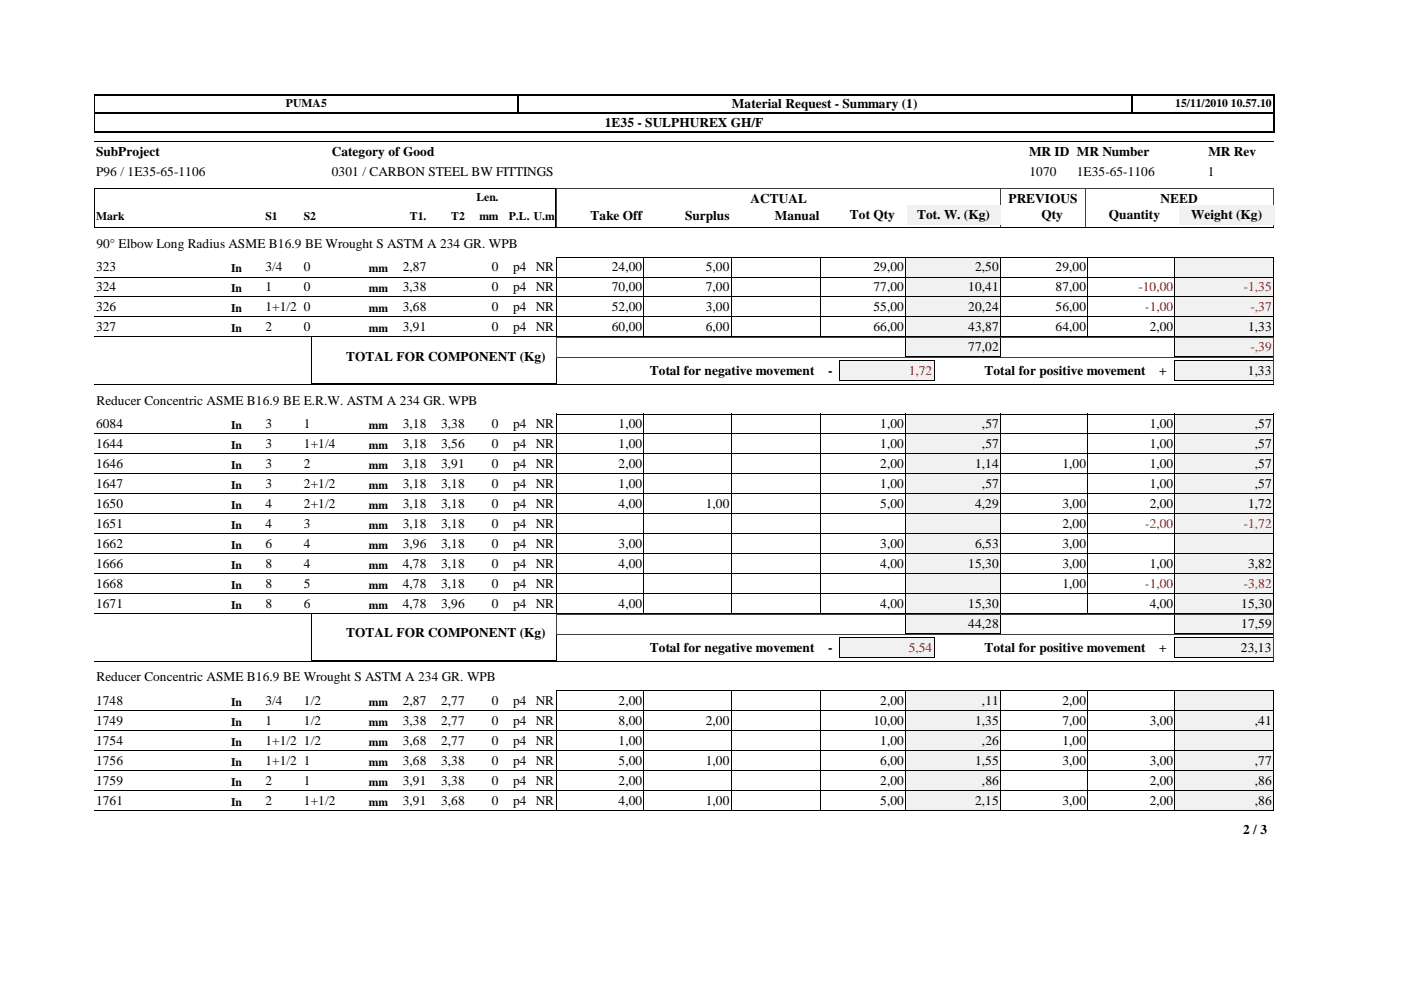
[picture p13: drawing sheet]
<svg xmlns="http://www.w3.org/2000/svg" width="297mm" height="210mm" viewBox="0 0 297 210" stroke-linecap="round" stroke-linejoin="round" font-family="sans-serif">
<defs><g id="words">
<g font-size="2.8">
<text x="155.2" y="22.9">Material Request - Summary (1)</text>
<text x="128.2" y="26.8">1E35 - SULPHUREX GH/F</text>
<text x="20.4" y="33.1">SubProject</text>
<text x="70.4" y="33">Category of Good</text>
<text x="218.2" y="33">MR ID MR Number</text>
<text x="256.2" y="33">MR Rev</text>
<text x="20.4" y="37.3">P96 / 1E35-65-1106</text>
<text x="70.4" y="37.2">0301 / CARBON STEEL BW FITTINGS</text>
<text x="218.3" y="37.2">1070</text>
<text x="228.3" y="37.2">1E35-65-1106</text>
<text x="256.1" y="37.2">1</text>
<text x="125.2" y="46.7">Take Off</text>
<text x="145.2" y="46.7">Surplus</text>
<text x="159.1" y="43">ACTUAL</text>
<text x="164.3" y="46.7">Manual</text>
<text x="180.2" y="46.4">Tot Qty</text>
<text x="194.4" y="46.4">Tot. W. (Kg)</text>
<text x="213.8" y="43">PREVIOUS</text>
<text x="220.8" y="46.4">Qty</text>
<text x="235.1" y="46.4">Quantity</text>
<text x="246.1" y="43">NEED</text>
<text x="252.6" y="46.4">Weight (Kg)</text>
<text x="20.4" y="52.6">90° Elbow Long Radius ASME B16.9 BE Wrought S ASTM A 234 GR. WPB</text>
<text x="20.4" y="57.5">323</text>
<text x="56.3" y="57.5">3/4</text>
<text x="64.4" y="57.5">0</text>
<text x="85.4" y="57.5">2,87</text>
<text x="104.3" y="57.5">0</text>
<text x="108.8" y="57.5">p4 NR</text>
<text x="129.7" y="57.5">24,00</text>
<text x="149.6" y="57.5">5,00</text>
<text x="185.2" y="57.5">29,00</text>
<text x="206.8" y="57.5">2,50</text>
<text x="223.8" y="57.5">29,00</text>
<text x="20.4" y="61.7">324</text>
<text x="20.4" y="66">326</text>
<text x="56.3" y="61.7">1</text>
<text x="56.3" y="66">1+1/2 0</text>
<text x="64.4" y="61.7">0</text>
<text x="85.4" y="61.7">3,38</text>
<text x="85.4" y="66">3,68</text>
<text x="104.3" y="66">0</text>
<text x="104.3" y="61.7">0</text>
<text x="108.8" y="66">p4 NR</text>
<text x="108.8" y="61.7">p4 NR</text>
<text x="129.7" y="61.7">70,00</text>
<text x="129.7" y="66">52,00</text>
<text x="149.6" y="66">3,00</text>
<text x="149.6" y="61.7">7,00</text>
<text x="185.2" y="61.7">77,00</text>
<text x="185.2" y="66">55,00</text>
<text x="205.3" y="61.7">10,41</text>
<text x="205.3" y="66">20,24</text>
<text x="223.8" y="61.7">87,00</text>
<text x="223.8" y="66">56,00</text>
<text x="20.4" y="70.2">327</text>
<text x="56.3" y="70.2">2</text>
<text x="64.4" y="70.2">0</text>
<text x="85.4" y="70.2">3,91</text>
<text x="104.3" y="70.2">0</text>
<text x="108.8" y="70.2">p4 NR</text>
<text x="129.7" y="70.2">60,00</text>
<text x="149.6" y="70.2">6,00</text>
<text x="185.2" y="70.2">66,00</text>
<text x="205.3" y="70.2">43,87</text>
<text x="223.8" y="70.2">64,00</text>
<text x="243.8" y="70.2">2,00</text>
<text x="264.6" y="70.2">1,33</text>
<text x="73.4" y="76.5">TOTAL FOR COMPONENT (Kg)</text>
<text x="205.3" y="74.4">77,02</text>
<text x="137.7" y="79.5">Total for negative movement</text>
<text x="175.6" y="79.5">-</text>
<text x="208.7" y="79.5">Total for positive movement</text>
<text x="245.7" y="79.5">+</text>
<text x="264.5" y="79.5">1,33</text>
<text x="20.4" y="85.8">Reducer Concentric ASME B16.9 BE E.R.W. ASTM A 234 GR. WPB</text>
<text x="20.4" y="90.8">6084</text>
<text x="20.4" y="95">1644</text>
<text x="56.3" y="90.8">3</text>
<text x="56.3" y="95">3</text>
<text x="64.4" y="90.8">1</text>
<text x="64.4" y="95">1+1/4</text>
<text x="85.4" y="90.8">3,18</text>
<text x="85.4" y="95">3,18</text>
<text x="93.5" y="95">3,56</text>
<text x="93.5" y="90.8">3,38</text>
<text x="104.3" y="95">0</text>
<text x="104.3" y="90.8">0</text>
<text x="108.8" y="95">p4 NR</text>
<text x="108.8" y="90.8">p4 NR</text>
<text x="131.1" y="90.8">1,00</text>
<text x="131.1" y="95">1,00</text>
<text x="186.6" y="90.8">1,00</text>
<text x="186.6" y="95">1,00</text>
<text x="208.2" y="90.8">,57</text>
<text x="208.2" y="95">,57</text>
<text x="243.8" y="90.8">1,00</text>
<text x="243.8" y="95">1,00</text>
<text x="266.1" y="90.8">,57</text>
<text x="266.1" y="95">,57</text>
<text x="20.4" y="99.2">1646</text>
<text x="56.3" y="99.2">3</text>
<text x="64.4" y="99.2">2</text>
<text x="85.4" y="99.2">3,18</text>
<text x="93.5" y="99.2">3,91</text>
<text x="104.3" y="99.2">0</text>
<text x="108.8" y="99.2">p4 NR</text>
<text x="131.1" y="99.2">2,00</text>
<text x="186.6" y="99.2">2,00</text>
<text x="206.8" y="99.2">1,14</text>
<text x="225.3" y="99.2">1,00</text>
<text x="243.8" y="99.2">1,00</text>
<text x="266.1" y="99.2">,57</text>
<text x="20.4" y="103.5">1647</text>
<text x="20.4" y="107.7">1650</text>
<text x="56.3" y="103.5">3</text>
<text x="56.3" y="107.7">4</text>
<text x="64.4" y="103.5">2+1/2</text>
<text x="64.4" y="107.7">2+1/2</text>
<text x="85.4" y="103.5">3,18</text>
<text x="85.4" y="107.7">3,18</text>
<text x="93.5" y="103.5">3,18</text>
<text x="93.5" y="107.7">3,18</text>
<text x="104.3" y="103.5">0</text>
<text x="104.3" y="107.7">0</text>
<text x="108.8" y="103.5">p4 NR</text>
<text x="108.8" y="107.7">p4 NR</text>
<text x="131.1" y="103.5">1,00</text>
<text x="131.1" y="107.7">4,00</text>
<text x="149.6" y="107.7">1,00</text>
<text x="186.6" y="103.5">1,00</text>
<text x="186.6" y="107.7">5,00</text>
<text x="206.8" y="107.7">4,29</text>
<text x="208.2" y="103.5">,57</text>
<text x="225.3" y="107.7">3,00</text>
<text x="243.8" y="103.5">1,00</text>
<text x="243.8" y="107.7">2,00</text>
<text x="264.6" y="107.7">1,72</text>
<text x="266.1" y="103.5">,57</text>
<text x="20.4" y="111.9">1651</text>
<text x="56.3" y="111.9">4</text>
<text x="64.4" y="111.9">3</text>
<text x="85.4" y="111.9">3,18</text>
<text x="93.5" y="111.9">3,18</text>
<text x="104.3" y="111.9">0</text>
<text x="108.8" y="111.9">p4 NR</text>
<text x="225.3" y="111.9">2,00</text>
<text x="20.4" y="116.2">1662</text>
<text x="56.3" y="116.2">6</text>
<text x="64.4" y="116.2">4</text>
<text x="85.4" y="116.2">3,96</text>
<text x="93.5" y="116.2">3,18</text>
<text x="104.3" y="116.2">0</text>
<text x="108.8" y="116.2">p4 NR</text>
<text x="131.1" y="116.2">3,00</text>
<text x="186.6" y="116.2">3,00</text>
<text x="206.8" y="116.2">6,53</text>
<text x="225.3" y="116.2">3,00</text>
<text x="20.4" y="120.4">1666</text>
<text x="20.4" y="124.6">1668</text>
<text x="56.3" y="120.4">8</text>
<text x="56.3" y="124.6">8</text>
<text x="64.4" y="120.4">4</text>
<text x="64.4" y="124.6">5</text>
<text x="85.4" y="120.4">4,78</text>
<text x="85.4" y="124.6">4,78</text>
<text x="93.5" y="120.4">3,18</text>
<text x="93.5" y="124.6">3,18</text>
<text x="104.3" y="120.4">0</text>
<text x="104.3" y="124.6">0</text>
<text x="108.8" y="120.4">p4 NR</text>
<text x="108.8" y="124.6">p4 NR</text>
<text x="131.1" y="120.4">4,00</text>
<text x="186.6" y="120.4">4,00</text>
<text x="205.3" y="120.4">15,30</text>
<text x="225.3" y="120.4">3,00</text>
<text x="225.3" y="124.6">1,00</text>
<text x="243.8" y="120.4">1,00</text>
<text x="264.6" y="120.4">3,82</text>
<text x="20.4" y="128.9">1671</text>
<text x="56.3" y="128.9">8</text>
<text x="64.4" y="128.9">6</text>
<text x="85.4" y="128.9">4,78</text>
<text x="93.5" y="128.9">3,96</text>
<text x="104.3" y="128.9">0</text>
<text x="108.8" y="128.9">p4 NR</text>
<text x="131.1" y="128.9">4,00</text>
<text x="186.6" y="128.9">4,00</text>
<text x="205.3" y="128.9">15,30</text>
<text x="243.8" y="128.9">4,00</text>
<text x="263.2" y="128.9">15,30</text>
<text x="73.4" y="135.1">TOTAL FOR COMPONENT (Kg)</text>
<text x="205.3" y="133.1">44,28</text>
<text x="263.2" y="133.1">17,59</text>
<text x="137.7" y="138.2">Total for negative movement</text>
<text x="175.6" y="138.2">-</text>
<text x="208.7" y="138.2">Total for positive movement</text>
<text x="245.7" y="138.2">+</text>
<text x="263.1" y="138.1">23,13</text>
<text x="20.4" y="149.4">1748</text>
<text x="20.4" y="144.5">Reducer Concentric ASME B16.9 BE Wrought S ASTM A 234 GR. WPB</text>
<text x="56.3" y="149.4">3/4</text>
<text x="64.4" y="149.4">1/2</text>
<text x="85.4" y="149.4">2,87</text>
<text x="93.5" y="149.4">2,77</text>
<text x="104.3" y="149.4">0</text>
<text x="108.8" y="149.4">p4 NR</text>
<text x="131.1" y="149.4">2,00</text>
<text x="186.6" y="149.4">2,00</text>
<text x="208.2" y="149.4">,11</text>
<text x="225.3" y="149.4">2,00</text>
<text x="20.4" y="153.7">1749</text>
<text x="56.3" y="153.7">1</text>
<text x="64.4" y="153.7">1/2</text>
<text x="85.4" y="153.7">3,38</text>
<text x="93.5" y="153.7">2,77</text>
<text x="104.3" y="153.7">0</text>
<text x="108.8" y="153.7">p4 NR</text>
<text x="131.1" y="153.7">8,00</text>
<text x="149.6" y="153.7">2,00</text>
<text x="185.2" y="153.7">10,00</text>
<text x="206.8" y="153.7">1,35</text>
<text x="225.3" y="153.7">7,00</text>
<text x="243.8" y="153.7">3,00</text>
<text x="266.1" y="153.7">,41</text>
<text x="20.4" y="157.9">1754</text>
<text x="56.3" y="157.9">1+1/2 1/2</text>
<text x="85.4" y="157.9">3,68</text>
<text x="93.5" y="157.9">2,77</text>
<text x="104.3" y="157.9">0</text>
<text x="108.8" y="157.9">p4 NR</text>
<text x="131.1" y="157.9">1,00</text>
<text x="186.6" y="157.9">1,00</text>
<text x="208.2" y="157.9">,26</text>
<text x="225.3" y="157.9">1,00</text>
<text x="20.4" y="162.1">1756</text>
<text x="20.4" y="166.4">1759</text>
<text x="56.3" y="162.1">1+1/2 1</text>
<text x="56.3" y="166.4">2</text>
<text x="64.4" y="166.4">1</text>
<text x="85.4" y="162.1">3,68</text>
<text x="85.4" y="166.4">3,91</text>
<text x="93.5" y="162.1">3,38</text>
<text x="93.5" y="166.4">3,38</text>
<text x="104.3" y="162.1">0</text>
<text x="104.3" y="166.4">0</text>
<text x="108.8" y="162.1">p4 NR</text>
<text x="108.8" y="166.4">p4 NR</text>
<text x="131.1" y="162.1">5,00</text>
<text x="131.1" y="166.4">2,00</text>
<text x="149.6" y="162.1">1,00</text>
<text x="186.6" y="162.1">6,00</text>
<text x="186.6" y="166.4">2,00</text>
<text x="206.8" y="162.1">1,55</text>
<text x="208.2" y="166.4">,86</text>
<text x="225.3" y="162.1">3,00</text>
<text x="243.8" y="162.1">3,00</text>
<text x="243.8" y="166.4">2,00</text>
<text x="266.1" y="162.1">,77</text>
<text x="266.1" y="166.4">,86</text>
<text x="20.4" y="170.6">1761</text>
<text x="56.3" y="170.6">2</text>
<text x="64.4" y="170.6">1+1/2</text>
<text x="85.4" y="170.6">3,91</text>
<text x="93.5" y="170.6">3,68</text>
<text x="104.3" y="170.6">0</text>
<text x="108.8" y="170.6">p4 NR</text>
<text x="131.1" y="170.6">4,00</text>
<text x="149.6" y="170.6">1,00</text>
<text x="186.6" y="170.6">5,00</text>
<text x="206.8" y="170.6">2,15</text>
<text x="225.3" y="170.6">3,00</text>
<text x="243.8" y="170.6">2,00</text>
<text x="266.1" y="170.6">,86</text>
<text x="263.6" y="176.9">2 / 3</text>
</g>
<g font-size="2.8" fill="#f00">
<text x="241.4" y="61.7">-10,00</text>
<text x="242.8" y="66">-1,00</text>
<text x="263.7" y="61.7">-1,35</text>
<text x="265.1" y="66">-,37</text>
<text x="265.1" y="74.4">-,39</text>
<text x="192.7" y="79.5">1,72</text>
<text x="242.8" y="111.9">-2,00</text>
<text x="263.7" y="111.9">-1,72</text>
<text x="242.8" y="124.6">-1,00</text>
<text x="263.7" y="124.6">-3,82</text>
<text x="192.7" y="138.1">5,54</text>
</g>
<g font-size="2.5">
<text x="60.6" y="22.6">PUMA5</text>
<text x="249.2" y="22.6">15/11/2010 10.57.10</text>
<text x="20.4" y="46.7">Mark</text>
<text x="56.3" y="46.7">S1</text>
<text x="64.4" y="46.7">S2</text>
<text x="86.9" y="46.7">T1.</text>
<text x="95.7" y="46.7">T2</text>
<text x="101" y="42.7">Len.</text>
<text x="101.6" y="46.7">mm</text>
<text x="107.9" y="46.7">P.L. U.m</text>
<text x="49" y="57.7">In</text>
<text x="78.2" y="57.7">mm</text>
<text x="49" y="62">In</text>
<text x="78.2" y="62">mm</text>
<text x="49" y="66.2">In</text>
<text x="49" y="70.4">In</text>
<text x="78.2" y="66.2">mm</text>
<text x="78.2" y="70.4">mm</text>
<text x="49" y="91">In</text>
<text x="49" y="95.2">In</text>
<text x="78.2" y="91">mm</text>
<text x="78.2" y="95.2">mm</text>
<text x="49" y="99.5">In</text>
<text x="78.2" y="99.5">mm</text>
<text x="49" y="103.7">In</text>
<text x="49" y="107.9">In</text>
<text x="78.2" y="103.7">mm</text>
<text x="78.2" y="107.9">mm</text>
<text x="49" y="112.2">In</text>
<text x="78.2" y="112.2">mm</text>
<text x="49" y="116.4">In</text>
<text x="78.2" y="116.4">mm</text>
<text x="49" y="120.6">In</text>
<text x="49" y="124.9">In</text>
<text x="78.2" y="120.6">mm</text>
<text x="78.2" y="124.9">mm</text>
<text x="49" y="129.1">In</text>
<text x="78.2" y="129.1">mm</text>
<text x="49" y="149.7">In</text>
<text x="78.2" y="149.7">mm</text>
<text x="49" y="153.9">In</text>
<text x="78.2" y="153.9">mm</text>
<text x="49" y="158.2">In</text>
<text x="78.2" y="158.2">mm</text>
<text x="49" y="162.4">In</text>
<text x="49" y="166.6">In</text>
<text x="78.2" y="162.4">mm</text>
<text x="78.2" y="166.6">mm</text>
<text x="49" y="170.9">In</text>
<text x="78.2" y="170.9">mm</text>
</g>
</g></defs>
<path d="M270.1 20v4.1M20 20.1h250.3M20 24h250.3M20 27.9h250.3" fill="none" stroke="#000" stroke-width=".25"/>
<path d="M239.9 20v4.1" fill="none" stroke="#000" stroke-width=".38"/>
<path d="M109.9 20v4.1" fill="none" stroke="#000" stroke-width=".34"/>
<path d="M20.1 20v8M20 30h250M20 39.9h97.9M20 39.9v8.3l97.9 .1v-8.4" fill="none" stroke="#000" stroke-width=".21"/>
<path d="M20 24h250.3M270.1 23.9v4.1" fill="none" stroke="#000" stroke-width=".3"/>
<path d="M118 39.9h152M118 39.9v8.3h152M212.1 39.9v8.4M212.2 39.9v8.4M230.1 39.9v8.4M270 39.9v8.4" fill="none" stroke="#404040" stroke-width=".21"/>
<path d="M99.6 43.9h6.4v3.8h-6.4z" fill="#fff"/>
<g fill="#f1f1f1">
<path d="M192.3 43.4h19.8v4.2h-19.8z"/>
<path d="M250 43.4h20.2v4.2h-20.2z"/>
</g>
<path d="M20 48.3h250M20 58.7h172.1M136.5 54.5v4.3M155 54.5v4.3M174.1 54.5v4.3M192 54.5v4.3M192.1 54.5h-74.1v4.3M212.1 54.5h37v4.3M212.1 58.7h37M212.1 54.5v4.3M230.6 54.5v4.3" fill="none" stroke="#000" stroke-width=".21"/>
<path d="M192.1 54.5h20v4.2h-20z" fill="#f1f1f1"/>
<path d="M192 58.7h20.1M192 58.8v-4.3h20.1v4.3" fill="none" stroke="#000" stroke-width=".21"/>
<path d="M249.1 54.5h20.9v4.2h-20.9z" fill="#f1f1f1"/>
<path d="M136.5 58.7v4.3M155 58.7v4.3M174.1 58.7v4.3M192 58.7v4.3M192.1 58.7h-74.1v4.3M212.1 58.7h57.9M212.1 58.7v4.3M230.6 58.7v4.3M249.1 54.5h20.9M249.1 54.5v8.5h-37M270 54.5v4.3M20 63h172.1" fill="none" stroke="#000" stroke-width=".21"/>
<path d="M192.1 58.7h20v4.2h-20z" fill="#f1f1f1"/>
<path d="M192 58.7h20.1v4.3h-20.1z" fill="none" stroke="#000" stroke-width=".21"/>
<path d="M249.1 58.7h20.9v4.2h-20.9z" fill="#f1f1f1"/>
<path d="M249.1 58.7h20.9M249.1 58.7v8.5h-37M270 58.7v4.3M20 67.2h172.1M136.5 62.9v4.3M155 62.9v4.3M174.1 62.9v4.3M192 62.9v4.3M192.1 63h-74.1v4.2M212.1 63h57.9M212.1 62.9v4.3M230.6 62.9v4.3" fill="none" stroke="#000" stroke-width=".21"/>
<path d="M192.1 62.9h20v4.3h-20z" fill="#f1f1f1"/>
<path d="M192 63h20.1v4.2h-20.1z" fill="none" stroke="#000" stroke-width=".21"/>
<path d="M249.1 62.9h20.9v4.3h-20.9z" fill="#f1f1f1"/>
<g fill="none" stroke="#000" stroke-width=".21">
<path d="M20 71.4h172.1M118 67.2h74.1M118 67.2v4.3M136.5 67.2v4.3M155 67.2v4.3M174.1 67.2v4.3M192 67.2v4.3M212.1 67.2h57.9M212.1 67.2v4.3M230.6 67.2v4.3M249.1 63h20.9M249.1 62.9v8.6l-37-.1"/>
<path d="M270 62.9v4.3"/>
</g>
<path d="M192.1 67.2h20v4.2h-20z" fill="#f1f1f1"/>
<path d="M192 67.2h20.1M192 67.2v4.2l20.1 .1v-4.3" fill="none" stroke="#000" stroke-width=".21"/>
<path d="M249.1 67.2h20.9v4.2h-20.9z" fill="#f1f1f1"/>
<path d="M249.1 67.2h20.9M249.1 71.4h20.9M249.1 67.2v4.3M270 67.2v4.3" fill="none" stroke="#000" stroke-width=".21"/>
<path d="M192.1 71.4h20v4.2h-20z" fill="#f1f1f1"/>
<path d="M192 71.4h20.1M192 71.4v4.3h20.1v-4.3" fill="none" stroke="#000" stroke-width=".21"/>
<path d="M249.1 71.4h20.9v4.2h-20.9z" fill="#f1f1f1"/>
<path d="M249.1 71.4h20.9M249.1 75.7h20.9M249.1 71.4v4.3M270 71.4v4.3" fill="none" stroke="#000" stroke-width=".21"/>
<path d="M249.1 76.5h20.8v4.1h-20.8z" fill="#f1f1f1"/>
<path d="M249 76.4h21l-.1 4.3h-20.9z" fill="none" stroke="#000" stroke-width=".21"/>
<path d="M178 76.5h20v4.1h-20z" fill="#f1f1f1"/>
<g fill="none" stroke="#000" stroke-width=".21">
<path d="M66 71.4h52.1M66 71.4v10M118 71.4v10M177.9 76.4h20.2v4.3h-20.2zM20 81.5h250M20 92h172.1M66 81.4h52.1M136.5 87.8v4.2M155 87.8v4.2M174.1 87.8v4.2M192 87.8v4.2M192.1 87.8h-74.1v4.2"/>
<path d="M212.1 87.8h37v4.2h-37M212.1 87.8v4.2M230.6 87.8v4.2"/>
</g>
<path d="M118 75.8v-4.3h152.1v4.3M118 75.7v5.8h152.1v-5.7h-152.1" fill="none" stroke="#404040" stroke-width=".21"/>
<path d="M192.1 87.8h20v4.2h-20z" fill="#f1f1f1"/>
<path d="M192 87.8h20.1v4.2h-20.1z" fill="none" stroke="#000" stroke-width=".21"/>
<path d="M249.1 87.8h20.9v4.2h-20.9z" fill="#f1f1f1"/>
<path d="M20 96.2h172.1M136.5 92v4.3M155 92v4.3M174.1 92v4.3M192 92v4.3M192.1 92h-74.1v4.3M212.1 92h57.9M212.1 92v4.3M230.6 92v4.3M249.1 87.8h20.9M249.1 87.8v8.5l-37-.1M270 87.8v4.2" fill="none" stroke="#000" stroke-width=".21"/>
<path d="M192.1 92h20v4.2h-20z" fill="#f1f1f1"/>
<path d="M192 92h20.1v4.3l-20.1-.1z" fill="none" stroke="#000" stroke-width=".21"/>
<path d="M249.1 92h20.9v4.2h-20.9z" fill="#f1f1f1"/>
<g fill="none" stroke="#000" stroke-width=".21">
<path d="M118 96.2h74.1M118 96.2v4.3M136.5 96.2v4.3M155 96.2v4.3M174.1 96.2v4.3M192 96.2v4.3M212.1 96.2h57.9M212.1 96.2v4.3M230.6 96.2v4.3M249.1 92h20.9M249.1 92v8.5h-37M270 92v4.3"/>
<path d="M20 100.5h172.1"/>
</g>
<path d="M192.1 96.2h20v4.3h-20z" fill="#f1f1f1"/>
<path d="M192 96.2h20.1M192 96.2v4.3h20.1v-4.3" fill="none" stroke="#000" stroke-width=".21"/>
<path d="M249.1 96.2h20.9v4.3h-20.9z" fill="#f1f1f1"/>
<g fill="none" stroke="#000" stroke-width=".21">
<path d="M249.1 96.2h20.9M249.1 96.2v8.5h-37M270 96.2v4.3M20 104.7h172.1M118 100.5h74.1M118 100.5v4.2M136.5 100.5v4.2M155 100.5v4.2M174.1 100.5v4.2M192 100.5v4.2M212.1 100.5h57.9M212.1 100.5v4.2"/>
<path d="M230.6 100.5v4.2"/>
</g>
<path d="M192.1 100.5h20v4.2h-20z" fill="#f1f1f1"/>
<path d="M192 100.5h20.1M192 100.5v4.2h20.1v-4.2" fill="none" stroke="#000" stroke-width=".21"/>
<path d="M249.1 100.5h20.9v4.2h-20.9z" fill="#f1f1f1"/>
<g fill="none" stroke="#000" stroke-width=".21">
<path d="M20 108.9h172.1M118 104.7h74.1M118 104.7v4.3M136.5 104.7v4.3M155 104.7v4.3M174.1 104.7v4.3M192 104.7v4.3M212.1 104.7h57.9M212.1 108.9h37M212.1 104.7v4.3M230.6 104.7v4.3M249.1 100.5h20.9"/>
<path d="M249.1 100.5v8.5M270 100.5v4.2"/>
</g>
<path d="M192.1 104.7h20v4.2h-20z" fill="#f1f1f1"/>
<path d="M192 104.7h20.1M192 108.9h20.1M192 104.7v4.3M212.1 104.7v4.3" fill="none" stroke="#000" stroke-width=".21"/>
<path d="M249.1 104.7h20.9v4.2h-20.9z" fill="#f1f1f1"/>
<g fill="none" stroke="#000" stroke-width=".21">
<path d="M20 113.2h172.1M136.5 108.9v4.3M155 108.9v4.3M174.1 108.9v4.3M192 108.9v4.3M192.1 108.9h-74.1v4.3M212.1 108.9h57.9M212.1 113.2h37M212.1 108.9v4.3M230.6 108.9v4.3M249.1 104.7h20.9M249.1 104.7v8.5"/>
<path d="M270 104.7v4.3"/>
</g>
<path d="M192.1 108.9h20v4.3h-20z" fill="#f1f1f1"/>
<path d="M192 113.2h20.1M192 113.2v-4.3h20.1v4.3" fill="none" stroke="#000" stroke-width=".21"/>
<path d="M249.1 108.9h20.9v4.3h-20.9z" fill="#f1f1f1"/>
<g fill="none" stroke="#000" stroke-width=".21">
<path d="M20 117.4h172.1M136.5 113.2v4.2M155 113.2v4.2M174.1 113.2v4.2M192 113.2v4.2M192.1 113.2h-74.1v4.2M212.1 113.2h57.9M212.1 117.4h37M212.1 113.2v4.2M230.6 113.2v4.2M249.1 108.9h20.9M249.1 108.9v8.5"/>
<path d="M270 108.9v4.3"/>
</g>
<path d="M192.1 113.2h20v4.2h-20z" fill="#f1f1f1"/>
<path d="M192 117.4h20.1M192 117.4v-4.2h20.1v4.2" fill="none" stroke="#000" stroke-width=".21"/>
<path d="M249.1 113.2h20.9v4.2h-20.9z" fill="#f1f1f1"/>
<path d="M136.5 117.4v4.3M155 117.4v4.3M174.1 117.4v4.3M192 117.4v4.3M192.1 117.4h-74.1v4.3M212.1 117.4h57.9M212.1 117.4v4.3M230.6 117.4v4.3M249.1 113.2h20.9M249.1 113.2v8.5l-37-.1M270 113.2v4.2M20 121.6h172.1" fill="none" stroke="#000" stroke-width=".21"/>
<path d="M192.1 117.4h20v4.2h-20z" fill="#f1f1f1"/>
<path d="M192 117.4h20.1v4.3l-20.1-.1z" fill="none" stroke="#000" stroke-width=".21"/>
<path d="M249.1 117.4h20.9v4.2h-20.9z" fill="#f1f1f1"/>
<path d="M249.1 117.4h20.9M249.1 117.4v8.5h-37M270 117.4v4.3M20 125.9h172.1M136.5 121.6v4.3M155 121.6v4.3M174.1 121.6v4.3M192 121.6v4.3M192.1 121.6h-74.1v4.3M212.1 121.6h57.9M212.1 121.6v4.3M230.6 121.6v4.3" fill="none" stroke="#000" stroke-width=".21"/>
<path d="M192.1 121.6h20v4.3h-20z" fill="#f1f1f1"/>
<path d="M192 121.6h20.1v4.3h-20.1z" fill="none" stroke="#000" stroke-width=".21"/>
<path d="M249.1 121.6h20.9v4.3h-20.9z" fill="#f1f1f1"/>
<g fill="none" stroke="#000" stroke-width=".21">
<path d="M20 130.1h172.1M118 125.9h74.1M118 125.9v4.2M136.5 125.9v4.2M155 125.9v4.2M174.1 125.9v4.2M192 125.9v4.2M212.1 125.9h57.9M212.1 125.9v4.2M230.6 125.9v4.2M249.1 121.6h20.9M249.1 121.6v8.5h-37"/>
<path d="M270 121.6v4.3"/>
</g>
<path d="M192.1 125.9h20v4.2h-20z" fill="#f1f1f1"/>
<path d="M192 125.9h20.1M192 125.9v4.2h20.1v-4.2" fill="none" stroke="#000" stroke-width=".21"/>
<path d="M249.1 125.9h20.9v4.2h-20.9z" fill="#f1f1f1"/>
<path d="M249.1 125.9h20.9M249.1 130.1h20.9M249.1 125.9v4.2M270 125.9v4.2" fill="none" stroke="#000" stroke-width=".21"/>
<path d="M192.1 130.1h20v4.2h-20z" fill="#f1f1f1"/>
<path d="M192 130.1h20.1M192 130.1v4.2l20.1 .1v-4.3" fill="none" stroke="#000" stroke-width=".21"/>
<path d="M249.1 130.1h20.9v4.2h-20.9z" fill="#f1f1f1"/>
<path d="M249.1 130.1h20.9M249.1 134.3h20.9M249.1 130.1v4.3M270 130.1v4.3" fill="none" stroke="#000" stroke-width=".21"/>
<path d="M249.1 135.1h20.8v4.2h-20.8z" fill="#f1f1f1"/>
<path d="M249 135.1h21l-.1 4.3-20.9-.1z" fill="none" stroke="#000" stroke-width=".21"/>
<path d="M178 135.1h20v4.2h-20z" fill="#f1f1f1"/>
<g fill="none" stroke="#000" stroke-width=".21">
<path d="M66 130.1h52.1M66 130.1v10M118 130.1v10M177.9 135.1h20.2v4.3l-20.2-.1zM20 140.2h250M20 150.7h172.1M66 140.1h52.1M136.5 146.4v4.3M155 146.4v4.3M174.1 146.4v4.3M192 146.4v4.3M192.1 146.5h-74.1v4.2"/>
<path d="M212.1 146.5h37v4.2h-37M212.1 146.4v4.3M230.6 146.4v4.3"/>
</g>
<path d="M118 134.5v-4.3h152.1v4.3M118 134.4v5.8h152.1v-5.8h-152.1" fill="none" stroke="#404040" stroke-width=".21"/>
<path d="M192.1 146.4h20v4.3h-20z" fill="#f1f1f1"/>
<path d="M192 146.5h20.1v4.2h-20.1z" fill="none" stroke="#000" stroke-width=".21"/>
<path d="M249.1 146.4h20.9v4.3h-20.9z" fill="#f1f1f1"/>
<g fill="none" stroke="#000" stroke-width=".21">
<path d="M20 154.9h172.1M118 150.7h74.1M118 150.7v4.2M136.5 150.7v4.2M155 150.7v4.2M174.1 150.7v4.2M192 150.7v4.2M212.1 150.7h57.9M212.1 150.7v4.2M230.6 150.7v4.2M249.1 146.5h20.9M249.1 146.4v8.5h-37"/>
<path d="M270 146.4v4.3"/>
</g>
<path d="M192.1 150.7h20v4.2h-20z" fill="#f1f1f1"/>
<path d="M192 150.7h20.1M192 150.7v4.2h20.1v-4.2" fill="none" stroke="#000" stroke-width=".21"/>
<path d="M249.1 150.7h20.9v4.2h-20.9z" fill="#f1f1f1"/>
<g fill="none" stroke="#000" stroke-width=".21">
<path d="M20 159.2h172.1M118 154.9h74.1M118 154.9v4.3M136.5 154.9v4.3M155 154.9v4.3M174.1 154.9v4.3M192 154.9v4.3M212.1 154.9h57.9M212.1 154.9v4.3M230.6 154.9v4.3M249.1 150.7h20.9M249.1 150.7v8.5h-37"/>
<path d="M270 150.7v4.2"/>
</g>
<path d="M192.1 154.9h20v4.2h-20z" fill="#f1f1f1"/>
<path d="M192 154.9h20.1M192 154.9v4.3h20.1v-4.3" fill="none" stroke="#000" stroke-width=".21"/>
<path d="M249.1 154.9h20.9v4.2h-20.9z" fill="#f1f1f1"/>
<g fill="none" stroke="#000" stroke-width=".21">
<path d="M118 159.2h74.1M118 159.1v4.3M136.5 159.1v4.3M155 159.1v4.3M174.1 159.1v4.3M192 159.1v4.3M212.1 159.2h57.9M212.1 159.1v4.3M230.6 159.1v4.3M249.1 154.9h20.9M249.1 154.9v8.5M270 154.9v4.3"/>
<path d="M20 163.4h172.1M212.1 163.4h37"/>
</g>
<path d="M192.1 159.1h20v4.3h-20z" fill="#f1f1f1"/>
<path d="M192 159.2h20.1M192 159.1v4.3M212.1 159.1v4.3M192 163.4h20.1" fill="none" stroke="#000" stroke-width=".21"/>
<path d="M249.1 159.1h20.9v4.3h-20.9z" fill="#f1f1f1"/>
<g fill="none" stroke="#000" stroke-width=".21">
<path d="M249.1 159.2h20.9M249.1 159.1v8.5M270 159.1v4.3M20 167.6h172.1M136.5 163.4v4.2M155 163.4v4.2M174.1 163.4v4.2M192 163.4v4.2M192.1 163.4h-74.1v4.2M212.1 163.4h57.9M212.1 167.6h37M212.1 163.4v4.2"/>
<path d="M230.6 163.4v4.2"/>
</g>
<path d="M192.1 163.4h20v4.2h-20z" fill="#f1f1f1"/>
<path d="M192 167.6h20.1M192 167.6v-4.2h20.1v4.2" fill="none" stroke="#000" stroke-width=".21"/>
<path d="M249.1 163.4h20.9v4.2h-20.9z" fill="#f1f1f1"/>
<g fill="none" stroke="#000" stroke-width=".21">
<path d="M20 171.9h172.1M136.5 167.6v4.3M155 167.6v4.3M174.1 167.6v4.3M192 167.6v4.3M192.1 167.6h-74.1v4.3M212.1 167.6h57.9M212.1 171.9h37M212.1 167.6v4.3M230.6 167.6v4.3M249.1 163.4h20.9M249.1 163.4v8.5"/>
<path d="M270 163.4v4.2"/>
</g>
<path d="M192.1 167.6h20v4.2h-20z" fill="#f1f1f1"/>
<path d="M192 171.9h20.1M192 171.9v-4.3h20.1v4.3" fill="none" stroke="#000" stroke-width=".21"/>
<path d="M249.1 167.6h20.9v4.2h-20.9z" fill="#f1f1f1"/>
<path d="M249.1 167.6h20.9M249.1 171.9h20.9M249.1 167.6v4.3M270 167.6v4.3" fill="none" stroke="#000" stroke-width=".21"/>
<use href="#words"/>
</svg>
